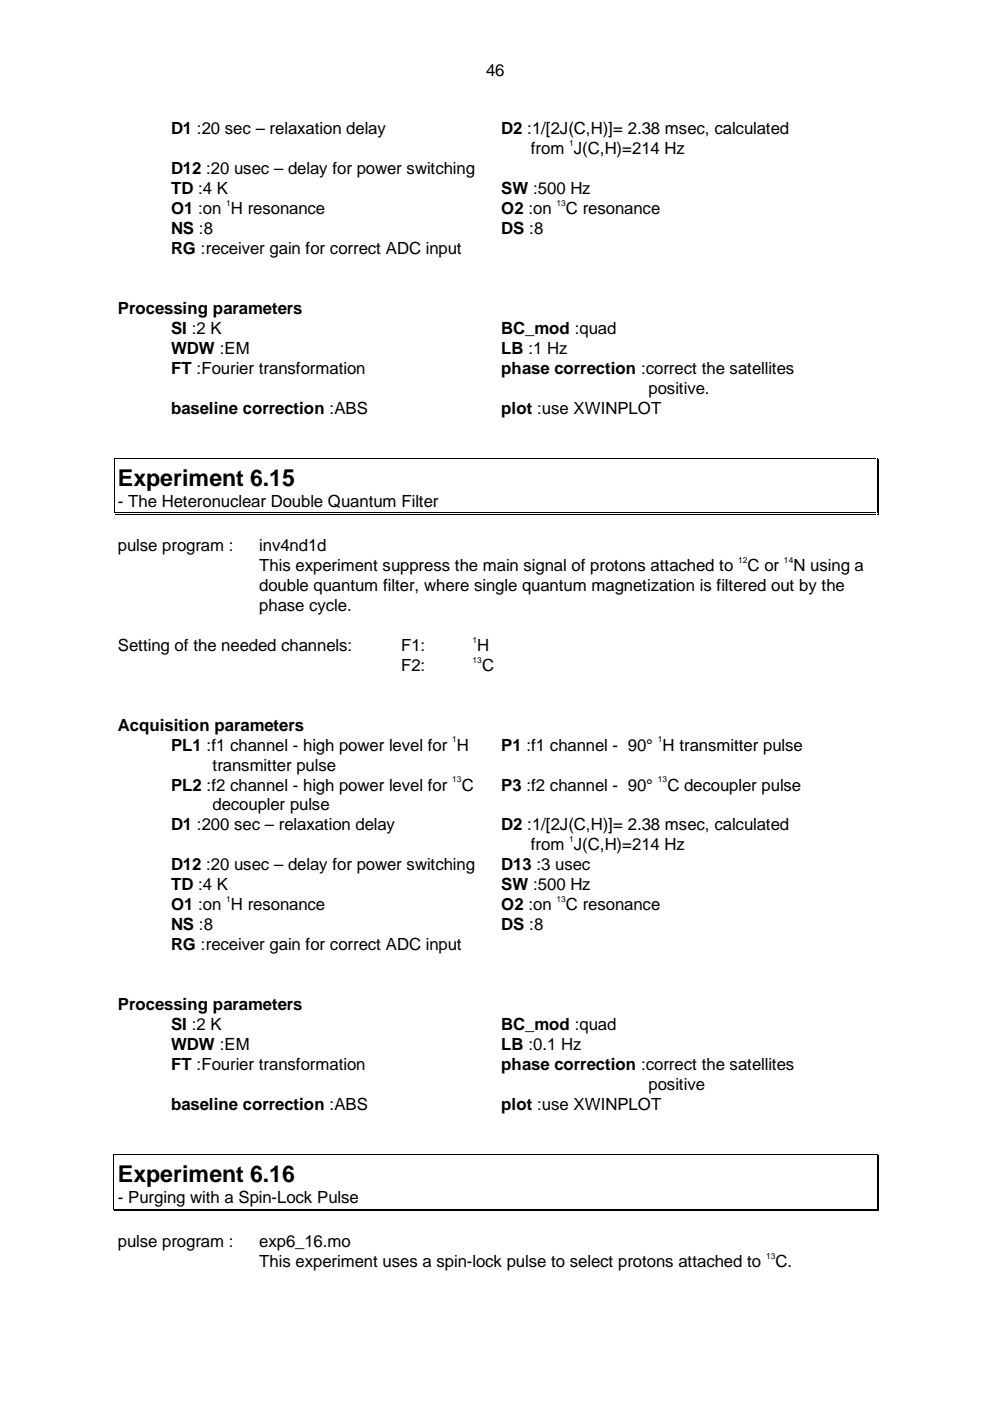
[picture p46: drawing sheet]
<svg xmlns="http://www.w3.org/2000/svg" width="210mm" height="297mm" viewBox="0 0 210 297" stroke-linecap="round" stroke-linejoin="round" font-family="sans-serif">
<defs><g id="words">
<g font-size="4.9">
<text x="25" y="103">Experiment 6.15</text>
<text x="25" y="250.6">Experiment 6.16</text>
</g>
<g font-size="3.6">
<text x="103.1" y="16.1">46</text>
<text x="36.3" y="28.5">D1 :20 sec – relaxation delay</text>
<text x="106.3" y="28.5">D2 :1/[2J(C,H)]= 2.38 msec, calculated</text>
<text x="112.5" y="32.7">from J(C,H)=214 Hz</text>
<text x="36.3" y="37">D12 :20 usec – delay for power switching</text>
<text x="36.3" y="41.2">TD :4 K</text>
<text x="106.3" y="41.2">SW :500 Hz</text>
<text x="36.3" y="45.4">O1 :on H resonance</text>
<text x="106.3" y="45.4">O2 :on</text>
<text x="120" y="45.4">C resonance</text>
<text x="36.3" y="49.7">NS :8</text>
<text x="36.3" y="53.9">RG :receiver gain for correct ADC input</text>
<text x="106.3" y="49.7">DS :8</text>
<text x="25" y="66.5">Processing parameters</text>
<text x="36.3" y="70.7">SI :2 K</text>
<text x="106.3" y="70.7">BC_mod :quad</text>
<text x="36.3" y="75">WDW :EM</text>
<text x="106.3" y="75">LB :1 Hz</text>
<text x="36.3" y="79.2">FT :Fourier transformation</text>
<text x="106.3" y="79.2">phase correction :correct the satellites</text>
<text x="137.5" y="83.4">positive.</text>
<text x="36.3" y="87.7">baseline correction :ABS</text>
<text x="106.3" y="87.7">plot :use XWINPLOT</text>
<text x="25" y="107.6">- The Heteronuclear Double Quantum Filter</text>
<text x="25" y="116.9">pulse program :</text>
<text x="55" y="116.9">inv4nd1d</text>
<text x="55" y="121.1">This experiment suppress the main signal of protons attached to</text>
<text x="55" y="125.4">double quantum filter, where single quantum magnetization is filtered out by the</text>
<text x="158.5" y="121.1">C or</text>
<text x="168.3" y="121.1">N using a</text>
<text x="55" y="129.6">phase cycle.</text>
<text x="25" y="138.1">Setting of the needed channels:</text>
<text x="85" y="138.1">F1:</text>
<text x="85" y="142.3">F2:</text>
<text x="101.2" y="138.1">H</text>
<text x="102.2" y="142.3">C</text>
<text x="25" y="154.9">Acquisition parameters</text>
<text x="36.3" y="159.1">PL1 :f1 channel - high power level for H</text>
<text x="106.3" y="159.1">P1 :f1 channel - 90° H transmitter pulse</text>
<text x="36.3" y="167.6">PL2 :f2 channel - high power level for</text>
<text x="45.1" y="163.4">transmitter pulse</text>
<text x="97.9" y="167.6">C</text>
<text x="106.3" y="167.6">P3 :f2 channel - 90°</text>
<text x="141.5" y="167.6">C decoupler pulse</text>
<text x="45.1" y="171.8">decoupler pulse</text>
<text x="36.3" y="176.1">D1 :200 sec – relaxation delay</text>
<text x="106.3" y="176.1">D2 :1/[2J(C,H)]= 2.38 msec, calculated</text>
<text x="36.3" y="184.5">D12 :20 usec – delay for power switching</text>
<text x="106.3" y="184.5">D13 :3 usec</text>
<text x="112.5" y="180.3">from J(C,H)=214 Hz</text>
<text x="36.3" y="188.8">TD :4 K</text>
<text x="106.3" y="188.8">SW :500 Hz</text>
<text x="36.3" y="193">O1 :on H resonance</text>
<text x="36.3" y="197.2">NS :8</text>
<text x="106.3" y="193">O2 :on</text>
<text x="106.3" y="197.2">DS :8</text>
<text x="120" y="193">C resonance</text>
<text x="36.3" y="201.5">RG :receiver gain for correct ADC input</text>
<text x="25" y="214.1">Processing parameters</text>
<text x="36.3" y="218.3">SI :2 K</text>
<text x="106.3" y="218.3">BC_mod :quad</text>
<text x="36.3" y="222.6">WDW :EM</text>
<text x="36.3" y="226.8">FT :Fourier transformation</text>
<text x="106.3" y="222.6">LB :0.1 Hz</text>
<text x="106.3" y="226.8">phase correction :correct the satellites</text>
<text x="137.5" y="231">positive</text>
<text x="36.3" y="235.3">baseline correction :ABS</text>
<text x="106.3" y="235.3">plot :use XWINPLOT</text>
<text x="25" y="255.2">- Purging with a Spin-Lock Pulse</text>
<text x="25" y="264.5">pulse program :</text>
<text x="55" y="264.5">exp6_16.mo</text>
<text x="55" y="268.7">This experiment uses a spin-lock pulse to select protons attached to</text>
<text x="164.4" y="268.7">C.</text>
</g>
<g font-size="1.8">
<text x="120.7" y="31">1</text>
<text x="47.9" y="43.7">1</text>
<text x="118" y="43.7">13</text>
<text x="156.5" y="119.3">12</text>
<text x="166.2" y="119.3">14</text>
<text x="100.2" y="136.3">1</text>
<text x="100.2" y="140.5">13</text>
<text x="95.9" y="157.4">1</text>
<text x="139.5" y="157.4">1</text>
<text x="95.9" y="165.8">13</text>
<text x="139.5" y="165.8">13</text>
<text x="120.7" y="178.5">1</text>
<text x="47.9" y="191.2">1</text>
<text x="118" y="191.2">13</text>
<text x="162.4" y="266.9">13</text>
</g>
</g></defs>
<path d="M24.2 97.2h.2v.1h-.2zM185.9 97.2h.1v.1h-.1zM24.2 108.7h.2v.1h-.2zM185.9 108.9h.4v.2h-.4zM185.9 108.7h.1v.1h-.1zM186.1 108.7h.2v.4h-.2zM23.9 244.7h.2v.2h-.2zM23.9 256.3h.2v.1h-.2zM185.9 244.7h.1v.2h-.1zM185.9 256.5h.4v.2h-.4zM185.9 256.3h.1v.1h-.1zM186.1 256.3h.2v.4h-.2z" fill="#000"/>
<g fill="none" stroke="#000" stroke-width=".21">
<path d="M24.3 97.4v6.6M24.5 97.2h161.3M185.9 97.4v6.6M186.2 97.4v6.6M24.3 104.1v4.5M24.5 108.8h161.3M24.5 109h161.3M185.9 104.1v4.5M186.2 104.1v4.5M24 245v6.6M24 251.7v4.5M24.2 244.8h161.6"/>
<path d="M24.2 256.3h161.6M24.2 256.6h161.6M185.9 245v6.6M185.9 251.7v4.5M186.2 245v6.6M186.2 251.7v4.5"/>
</g>
<use href="#words"/>
</svg>
